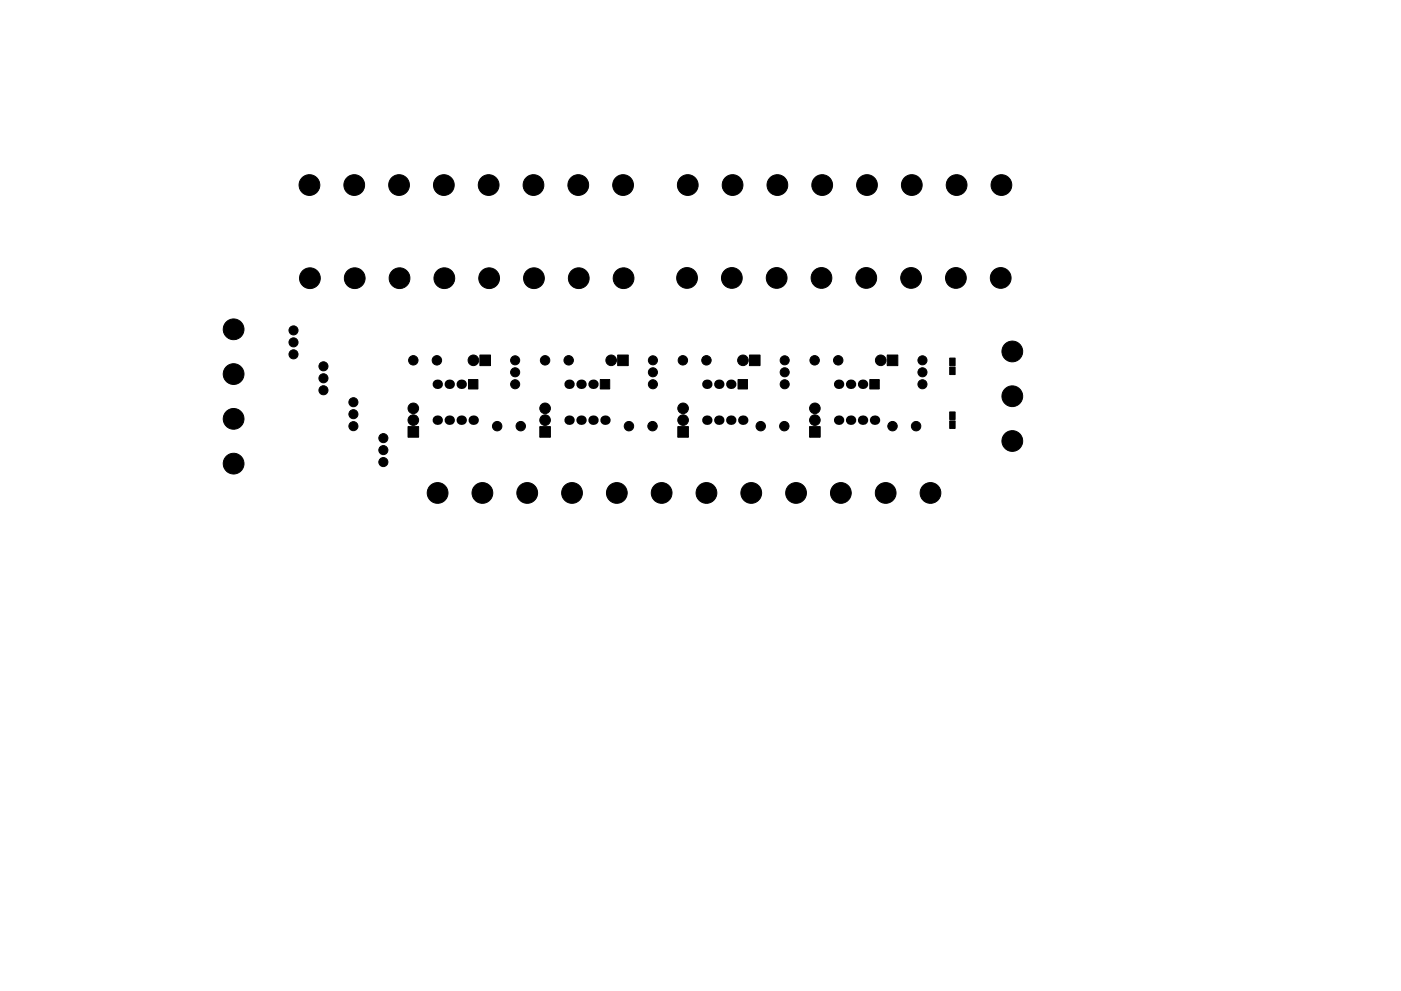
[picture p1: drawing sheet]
<svg xmlns="http://www.w3.org/2000/svg" width="297mm" height="210mm" viewBox="0 0 297 210" stroke-linecap="round" stroke-linejoin="round" font-family="sans-serif">
<g fill="#000" stroke="#000" stroke-width=".21">
<path d="M101.7 75.3h2.3v2.3h-2.3zM131 75.3h2.2v2.3h-2.2zM158.9 75.3h2.2v2.3h-2.2zM188.1 75.3h2.3v2.3h-2.3zM201.4 77.9h1.1v1.6h-1.1zM201.4 76h1.1v1.6h-1.1zM86.5 90.5h2.3v2.3h-2.3zM99.3 80.5h2v2h-2zM114.4 90.5h2.3v2.3h-2.3zM127.3 80.5h2v2h-2zM143.7 90.5h2.3v2.3h-2.3zM156.5 80.5h2v2h-2z"/>
<path d="M171.6 90.5h2.3v2.3h-2.3zM184.4 80.5h2v2h-2zM201.4 89.3h1.1v1.6h-1.1zM201.4 87.4h1.1v1.6h-1.1z"/>
<circle cx="65.6" cy="39.3" r="2.2"/>
<circle cx="75.1" cy="39.3" r="2.2"/>
<circle cx="84.6" cy="39.3" r="2.2"/>
<circle cx="94.1" cy="39.3" r="2.2"/>
<circle cx="103.6" cy="39.3" r="2.2"/>
<circle cx="113.1" cy="39.3" r="2.2"/>
<circle cx="122.6" cy="39.3" r="2.2"/>
<circle cx="132.1" cy="39.3" r="2.2"/>
<circle cx="145.8" cy="39.3" r="2.2"/>
<circle cx="155.3" cy="39.3" r="2.2"/>
<circle cx="164.8" cy="39.3" r="2.2"/>
<circle cx="174.3" cy="39.3" r="2.2"/>
<circle cx="183.8" cy="39.3" r="2.2"/>
<circle cx="193.3" cy="39.3" r="2.2"/>
<circle cx="202.8" cy="39.3" r="2.2"/>
<circle cx="212.3" cy="39.3" r="2.2"/>
<circle cx="65.7" cy="59" r="2.2"/>
<circle cx="75.2" cy="59" r="2.2"/>
<circle cx="84.7" cy="59" r="2.2"/>
<circle cx="94.2" cy="59" r="2.2"/>
<circle cx="103.7" cy="59" r="2.2"/>
<circle cx="113.2" cy="59" r="2.2"/>
<circle cx="122.7" cy="59" r="2.2"/>
<circle cx="132.2" cy="59" r="2.2"/>
<circle cx="145.7" cy="59" r="2.2"/>
<circle cx="155.2" cy="59" r="2.2"/>
<circle cx="164.7" cy="59" r="2.2"/>
<circle cx="174.2" cy="59" r="2.2"/>
<circle cx="183.7" cy="59" r="2.2"/>
<circle cx="193.2" cy="59" r="2.2"/>
<circle cx="202.7" cy="59" r="2.2"/>
<circle cx="212.2" cy="59" r="2.2"/>
<circle cx="49.5" cy="79.4" r="2.2"/>
<circle cx="49.5" cy="69.9" r="2.2"/>
<circle cx="62.2" cy="72.6" r=".96"/>
<circle cx="62.2" cy="70.1" r=".96"/>
<circle cx="62.2" cy="75.2" r=".96"/>
<circle cx="68.6" cy="77.7" r=".96"/>
<circle cx="87.6" cy="76.4" r="1"/>
<circle cx="92.6" cy="76.4" r="1"/>
<circle cx="100.4" cy="76.4" r="1.12"/>
<circle cx="109.2" cy="79" r=".96"/>
<circle cx="109.2" cy="76.4" r=".96"/>
<circle cx="115.6" cy="76.4" r="1"/>
<circle cx="120.6" cy="76.4" r="1"/>
<circle cx="129.6" cy="76.4" r="1.12"/>
<circle cx="138.4" cy="79" r=".96"/>
<circle cx="138.4" cy="76.4" r=".96"/>
<circle cx="144.8" cy="76.4" r="1"/>
<circle cx="149.8" cy="76.4" r="1"/>
<circle cx="157.5" cy="76.4" r="1.12"/>
<circle cx="166.4" cy="76.4" r=".96"/>
<circle cx="166.4" cy="79" r=".96"/>
<circle cx="172.7" cy="76.4" r="1"/>
<circle cx="177.7" cy="76.4" r="1"/>
<circle cx="186.7" cy="76.4" r="1.12"/>
<circle cx="195.6" cy="76.4" r=".96"/>
<circle cx="195.6" cy="79" r=".96"/>
<circle cx="214.6" cy="74.6" r="2.2"/>
<circle cx="49.5" cy="98.4" r="2.2"/>
<circle cx="49.5" cy="88.9" r="2.2"/>
<circle cx="68.6" cy="82.8" r=".96"/>
<circle cx="68.6" cy="80.3" r=".96"/>
<circle cx="74.9" cy="87.9" r=".96"/>
<circle cx="74.9" cy="90.4" r=".96"/>
<circle cx="74.9" cy="85.3" r=".96"/>
<circle cx="81.3" cy="95.5" r=".96"/>
<circle cx="81.3" cy="98" r=".96"/>
<circle cx="81.3" cy="93" r=".96"/>
<circle cx="87.6" cy="86.6" r="1.12"/>
<circle cx="87.6" cy="89.1" r="1.12"/>
<circle cx="105.4" cy="90.4" r="1"/>
<circle cx="109.2" cy="81.5" r=".96"/>
<circle cx="110.4" cy="90.4" r="1"/>
<circle cx="115.6" cy="86.6" r="1.12"/>
<circle cx="115.6" cy="89.1" r="1.12"/>
<circle cx="133.3" cy="90.4" r="1"/>
<circle cx="138.3" cy="90.4" r="1"/>
<circle cx="138.4" cy="81.5" r=".96"/>
<circle cx="144.8" cy="86.6" r="1.12"/>
<circle cx="144.8" cy="89.1" r="1.12"/>
<circle cx="161.3" cy="90.4" r="1"/>
<circle cx="166.3" cy="90.4" r="1"/>
<circle cx="166.4" cy="81.5" r=".96"/>
<circle cx="172.8" cy="86.6" r="1.12"/>
<circle cx="172.8" cy="89.1" r="1.12"/>
<circle cx="189.2" cy="90.4" r="1"/>
<circle cx="194.2" cy="90.4" r="1"/>
<circle cx="195.6" cy="81.5" r=".96"/>
<circle cx="214.6" cy="84.1" r="2.2"/>
<circle cx="214.6" cy="93.6" r="2.2"/>
<circle cx="92.8" cy="104.6" r="2.2"/>
<circle cx="102.3" cy="104.6" r="2.2"/>
<circle cx="111.8" cy="104.6" r="2.2"/>
<circle cx="121.3" cy="104.6" r="2.2"/>
<circle cx="130.8" cy="104.6" r="2.2"/>
<circle cx="140.3" cy="104.6" r="2.2"/>
<circle cx="149.8" cy="104.6" r="2.2"/>
<circle cx="159.3" cy="104.6" r="2.2"/>
<circle cx="168.8" cy="104.6" r="2.2"/>
<circle cx="178.3" cy="104.6" r="2.2"/>
<circle cx="187.8" cy="104.6" r="2.2"/>
<circle cx="197.3" cy="104.6" r="2.2"/>
</g>
<g fill="#000">
<circle cx="92.7" cy="89.1" r="1"/>
<circle cx="92.7" cy="81.5" r="1"/>
<circle cx="95.2" cy="81.5" r="1"/>
<circle cx="95.2" cy="89.1" r="1"/>
<circle cx="97.8" cy="89.1" r="1"/>
<circle cx="97.8" cy="81.5" r="1"/>
<circle cx="100.3" cy="89.1" r="1"/>
<circle cx="120.6" cy="81.5" r="1"/>
<circle cx="120.6" cy="89.1" r="1"/>
<circle cx="123.2" cy="89.1" r="1"/>
<circle cx="123.2" cy="81.5" r="1"/>
<circle cx="125.7" cy="89.1" r="1"/>
<circle cx="125.7" cy="81.5" r="1"/>
<circle cx="128.3" cy="89.1" r="1"/>
<circle cx="149.9" cy="89.1" r="1"/>
<circle cx="149.9" cy="81.5" r="1"/>
<circle cx="152.4" cy="89.1" r="1"/>
<circle cx="152.4" cy="81.5" r="1"/>
<circle cx="154.9" cy="89.1" r="1"/>
<circle cx="154.9" cy="81.5" r="1"/>
<circle cx="157.5" cy="89.1" r="1"/>
<circle cx="177.8" cy="89.1" r="1"/>
<circle cx="177.8" cy="81.5" r="1"/>
<circle cx="180.3" cy="89.1" r="1"/>
<circle cx="180.3" cy="81.5" r="1"/>
<circle cx="182.9" cy="89.1" r="1"/>
<circle cx="182.9" cy="81.5" r="1"/>
<circle cx="185.4" cy="89.1" r="1"/>
</g>
</svg>
